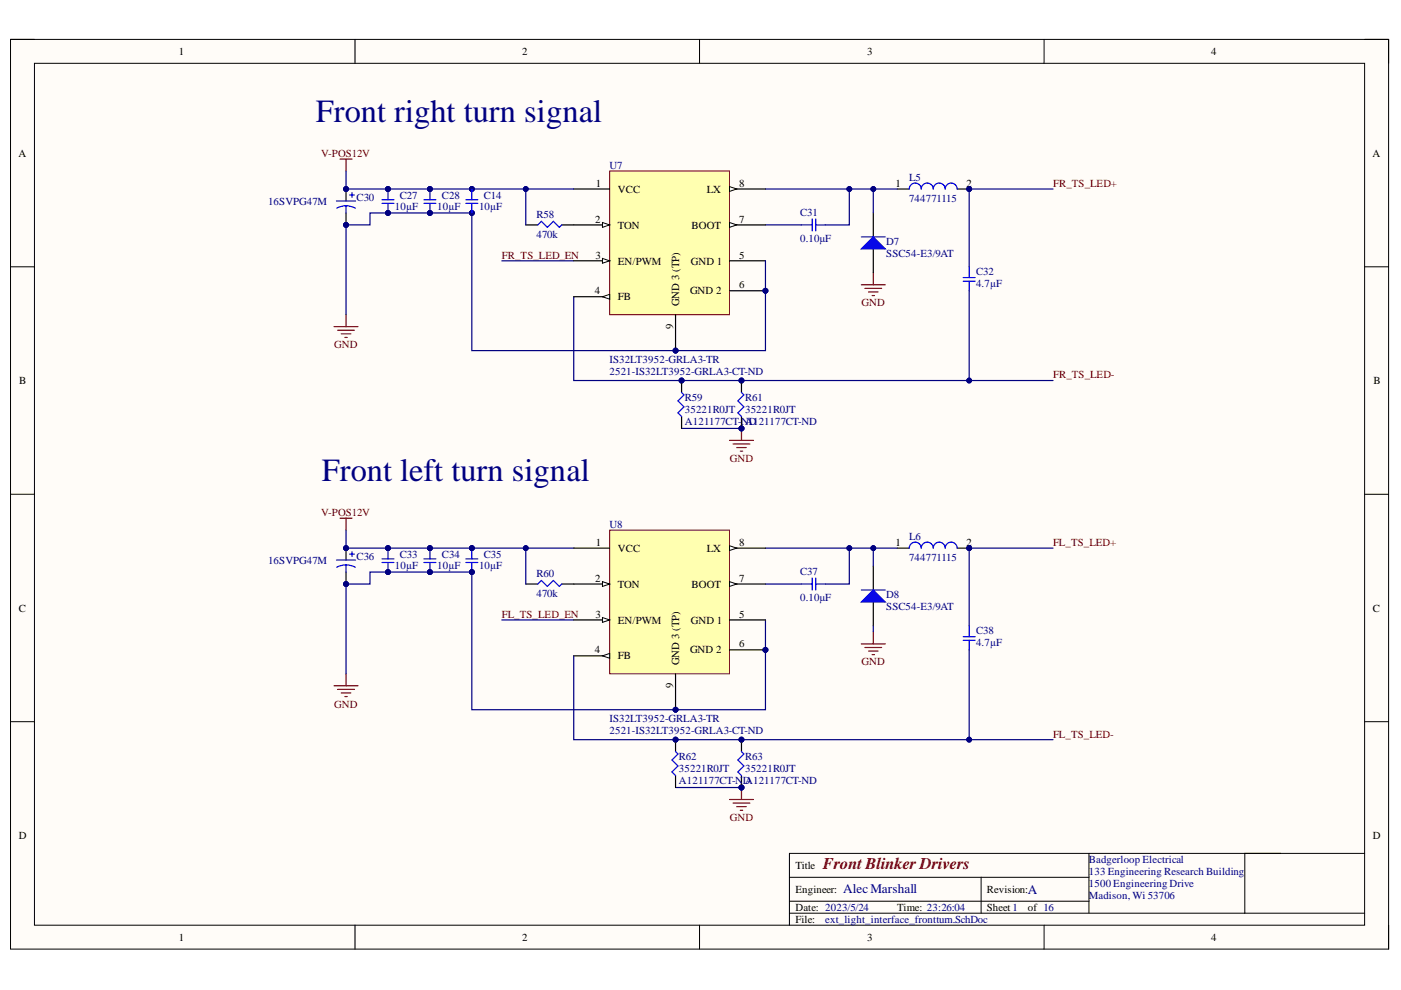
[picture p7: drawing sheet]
<svg xmlns="http://www.w3.org/2000/svg" width="297mm" height="210mm" viewBox="0 0 297 210" stroke-linecap="round" stroke-linejoin="round" font-family="sans-serif">
<defs><g id="words">
<g font-size="6.8" fill="#000080">
<text x="67" y="25.9">Front right turn signal</text>
<text x="68.2" y="102.1">Front left turn signal</text>
</g>
<text font-size="3.5" fill="#800000" x="174.5" y="184.3">Front Blinker Drivers</text>
<g font-size="2.8" fill="#000080">
<text x="178.8" y="189.2">AlecMarshall</text>
<text x="217.9" y="189.5">A</text>
</g>
<g font-size="2.3">
<text x="37.9" y="11.7">1</text>
<text x="110.7" y="11.7">2</text>
<text x="183.9" y="11.7">3</text>
<text x="256.8" y="11.7">4</text>
<text x="3.9" y="33.3">A</text>
<text x="291" y="33.3">A</text>
<text x="126.3" y="39.6">1</text>
<text x="131" y="40.9">VCC</text>
<text x="149.9" y="40.9">LX</text>
<text x="156.7" y="39.6">8</text>
<text x="189.9" y="39.6">1</text>
<text x="204.9" y="39.6">2</text>
<text x="126.2" y="47.2">2</text>
<text x="156.7" y="47.2">7</text>
<text x="131" y="48.5">TON</text>
<text x="146.6" y="48.5">BOOT</text>
<text x="126.3" y="54.8">3</text>
<text x="131" y="56.1">EN/PWM</text>
<text x="146.5" y="56.1">GND 1</text>
<text x="156.7" y="54.8">5</text>
<text x="126.1" y="62.4">4</text>
<text x="131" y="63.7">FB</text>
<text x="144" y="65" transform="rotate(-90 144 65)">GND 3 (TP)</text>
<text x="146.3" y="62.4">GND 2</text>
<text x="156.7" y="61.2">6</text>
<text x="142.8" y="69.8" transform="rotate(-90 142.8 69.8)">9</text>
<text x="4.1" y="81.4">B</text>
<text x="291.2" y="81.4">B</text>
<text x="126.3" y="115.7">1</text>
<text x="131" y="117">VCC</text>
<text x="149.9" y="117">LX</text>
<text x="156.7" y="115.7">8</text>
<text x="189.9" y="115.7">1</text>
<text x="204.9" y="115.7">2</text>
<text x="126.2" y="123.3">2</text>
<text x="131" y="124.6">TON</text>
<text x="146.6" y="124.6">BOOT</text>
<text x="156.7" y="123.3">7</text>
<text x="4" y="129.7">C</text>
<text x="126.3" y="130.9">3</text>
<text x="156.7" y="130.9">5</text>
<text x="291.1" y="129.7">C</text>
<text x="131" y="132.2">EN/PWM</text>
<text x="146.5" y="132.2">GND 1</text>
<text x="156.7" y="137.3">6</text>
<text x="126.1" y="138.5">4</text>
<text x="131" y="139.8">FB</text>
<text x="144" y="141.1" transform="rotate(-90 144 141.1)">GND 3 (TP)</text>
<text x="146.3" y="138.5">GND 2</text>
<text x="142.8" y="145.9" transform="rotate(-90 142.8 145.9)">9</text>
<text x="4" y="177.9">D</text>
<text x="291.1" y="177.9">D</text>
<text x="168.6" y="184.3">Title</text>
<text x="168.6" y="189.3">Engineer:</text>
<text x="209.2" y="189.3">Revision:</text>
<text x="168.6" y="193.1">Date: 2023/5/24</text>
<text x="168.6" y="195.7">File:</text>
<text x="190.2" y="193.1">Time: 23:26:04</text>
<text x="209.2" y="193.1">Sheet1</text>
<text x="217.9" y="193.1">of 16</text>
<text x="37.9" y="199.5">1</text>
<text x="110.7" y="199.5">2</text>
<text x="183.9" y="199.5">3</text>
<text x="256.8" y="199.5">4</text>
</g>
<g font-size="2.3" fill="#800000">
<text x="68.1" y="33.3">V-POS12V</text>
<text x="223.3" y="39.6">FR_TS_LED+</text>
<text x="106.4" y="54.8">FR_TS_LED_EN</text>
<text x="182.7" y="65">GND</text>
<text x="70.9" y="73.8">GND</text>
<text x="223.3" y="80.2">FR_TS_LED-</text>
<text x="154.8" y="98">GND</text>
<text x="68.1" y="109.4">V-POS12V</text>
<text x="223.3" y="115.7">FL_TS_LED+</text>
<text x="106.4" y="130.9">FL_TS_LED_EN</text>
<text x="182.7" y="141.1">GND</text>
<text x="70.9" y="150">GND</text>
<text x="223.3" y="156.4">FL_TS_LED-</text>
<text x="154.8" y="174.1">GND</text>
</g>
<g font-size="2.3" fill="#000080">
<text x="129.2" y="35.8">U7</text>
<text x="192.7" y="38.4">L5</text>
<text x="56.8" y="43.4">16SVPG47M</text>
<text x="75.6" y="42.7">C30</text>
<text x="83.7" y="44.4">10µF</text>
<text x="84.7" y="42.2">C27</text>
<text x="92.7" y="44.4">10µF</text>
<text x="93.7" y="42.2">C28</text>
<text x="101.6" y="44.4">10µF</text>
<text x="102.6" y="42.2">C14</text>
<text x="113.7" y="46.2">R58</text>
<text x="169.6" y="45.7">C31</text>
<text x="192.7" y="42.9">744771115</text>
<text x="113.7" y="50.5">470k</text>
<text x="169.6" y="51.3">0.10µF</text>
<text x="187.9" y="52">D7</text>
<text x="187.9" y="54.6">SSC54-E3/9AT</text>
<text x="206.9" y="58.4">C32</text>
<text x="206.9" y="60.9">4.7µF</text>
<text x="129.2" y="76.9">IS32LT3952-GRLA3-TR</text>
<text x="129.2" y="79.4">2521-IS32LT3952-GRLA3-CT-ND</text>
<text x="145.2" y="85">R59</text>
<text x="145.2" y="87.5">35221R0JT</text>
<text x="158" y="85">R61</text>
<text x="158" y="87.5">35221R0JT</text>
<text x="145.2" y="90.1">A121177CT-NAD121177CT-ND</text>
<text x="129.2" y="111.9">U8</text>
<text x="56.8" y="119.5">16SVPG47M</text>
<text x="75.6" y="118.8">C36</text>
<text x="84.7" y="118.3">C33</text>
<text x="93.7" y="118.3">C34</text>
<text x="102.6" y="118.3">C35</text>
<text x="192.7" y="114.5">L6</text>
<text x="192.7" y="119">744771115</text>
<text x="83.7" y="120.6">10µF</text>
<text x="92.7" y="120.6">10µF</text>
<text x="101.6" y="120.6">10µF</text>
<text x="113.7" y="122.3">R60</text>
<text x="169.6" y="121.8">C37</text>
<text x="113.7" y="126.6">470k</text>
<text x="169.6" y="127.4">0.10µF</text>
<text x="187.9" y="126.9">D8</text>
<text x="187.9" y="129.4">SSC54-E3/9AT</text>
<text x="206.9" y="134.5">C38</text>
<text x="206.9" y="137">4.7µF</text>
<text x="129.2" y="155.6">2521-IS32LT3952-GRLA3-CT-ND</text>
<text x="129.2" y="153.1">IS32LT3952-GRLA3-TR</text>
<text x="143.9" y="161.2">R62</text>
<text x="158" y="161.2">R63</text>
<text x="143.9" y="166.3">A121177CT-N</text>
<text x="143.9" y="163.7">35221R0JT</text>
<text x="157.5" y="166.3">D</text>
<text x="158" y="166.3">A121177CT-ND</text>
<text x="158" y="163.7">35221R0JT</text>
<text x="230.9" y="183">Badgerloop Electrical</text>
<text x="230.9" y="185.5">133 Engineering Research Building</text>
<text x="230.9" y="188.1">1500 Engineering Drive</text>
<text x="230.9" y="190.6">Madison, Wi 53706</text>
<text x="175" y="195.7">ext_light_interface_frontturn.SchDoc</text>
</g>
</g></defs>
<path d="M2.2 8.4h292.2v192.8h-292.2z" fill-rule="evenodd" fill="#fffcf8"/>
<path d="M2.2 8.4h292.2v192.8h-292.2z" fill="none" stroke="#000" stroke-width=".21"/>
<path d="M7.3 13.4h282v182.8h-282z" fill-rule="evenodd" fill="#fffcf8"/>
<g fill="none" stroke="#000" stroke-width=".21">
<path d="M2.2 8.3h5.1M7.3 13.4h282v182.8h-282zM75.3 8.3v5.1M148.3 8.3v5.1M221.4 8.4v5M289.3 8.4h5.1v5M2.2 56.6h5.1M289.3 56.6h5.1M2.2 104.8h5.1M289.3 104.8h5.1M2.2 153h5.1M289.3 153h5.1"/>
<path d="M75.3 196.2v5M148.3 196.2v5M167.4 186h63.5M167.4 193.6h121.9M167.4 191.1h63.5M208 186v7.6M221.4 196.2v5M230.9 180.9v12.7M263.9 180.9v12.7M289.3 180.9h-121.9v15.3M294.4 196.2v5"/>
</g>
<path d="M72.1 33.7h2.5M73.4 33.7v2.6M70.8 69.3h5.1M71.6 70h3.5M72.3 70.8h2.1M73.1 71.5h.5M73.4 66.7v2.6" fill="none" stroke="#800000" stroke-width=".25"/>
<circle cx="82.3" cy="40.1" r=".51" fill="#000080"/>
<circle cx="82.3" cy="40.1" r=".51" fill="none" stroke="#000080" stroke-width=".21"/>
<circle cx="82.3" cy="45.2" r=".51" fill="#000080"/>
<circle cx="82.3" cy="45.2" r=".51" fill="none" stroke="#000080" stroke-width=".21"/>
<circle cx="82.3" cy="40.1" r=".51" fill="#000080"/>
<circle cx="82.3" cy="40.1" r=".51" fill="none" stroke="#000080" stroke-width=".21"/>
<circle cx="82.3" cy="45.2" r=".51" fill="#000080"/>
<circle cx="82.3" cy="45.2" r=".51" fill="none" stroke="#000080" stroke-width=".21"/>
<path d="M81 43.1h2.5M81 42.4h2.5M82.3 40.1v2.3M82.3 43.1v2.1" fill="none" stroke="#00f" stroke-width=".25"/>
<circle cx="73.4" cy="40.1" r=".51" fill="#000080"/>
<circle cx="73.4" cy="40.1" r=".51" fill="none" stroke="#000080" stroke-width=".21"/>
<circle cx="73.4" cy="47.7" r=".51" fill="#000080"/>
<circle cx="73.4" cy="47.7" r=".51" fill="none" stroke="#000080" stroke-width=".21"/>
<path d="M73.4 40.1v2.5" fill="none" stroke="#000" stroke-width=".25"/>
<circle cx="73.4" cy="40.1" r=".51" fill="#000080"/>
<circle cx="73.4" cy="40.1" r=".51" fill="none" stroke="#000080" stroke-width=".21"/>
<path d="M73.4 45.2v2.5" fill="none" stroke="#000" stroke-width=".25"/>
<circle cx="73.4" cy="47.7" r=".51" fill="#000080"/>
<circle cx="73.4" cy="47.7" r=".51" fill="none" stroke="#000080" stroke-width=".21"/>
<path d="M71.3 42.6h4.1M73.4 43.6l.8 .1 1.1 .4M73.4 43.6l-.9 .1-1.1 .4M73.4 43.6v1.6M74.1 41.3h1M74.6 40.8v1.1" fill="none" stroke="#00f" stroke-width=".25"/>
<circle cx="91.1" cy="40.1" r=".51" fill="#000080"/>
<circle cx="91.1" cy="40.1" r=".51" fill="none" stroke="#000080" stroke-width=".21"/>
<circle cx="91.1" cy="45.2" r=".51" fill="#000080"/>
<circle cx="91.1" cy="45.2" r=".51" fill="none" stroke="#000080" stroke-width=".21"/>
<circle cx="91.1" cy="40.1" r=".51" fill="#000080"/>
<circle cx="91.1" cy="40.1" r=".51" fill="none" stroke="#000080" stroke-width=".21"/>
<circle cx="91.1" cy="45.2" r=".51" fill="#000080"/>
<circle cx="91.1" cy="45.2" r=".51" fill="none" stroke="#000080" stroke-width=".21"/>
<path d="M89.9 43.1h2.5M89.9 42.4h2.5M91.2 40.1v2.3M91.2 43.1v2.1M114 47.7l.8-.8 1.2 1.3 1.3-1.3 1.3 1.3 .5-.5" fill="none" stroke="#00f" stroke-width=".25"/>
<path d="M111.5 47.7h2.5M119.1 47.7h2.5" fill="none" stroke="#000" stroke-width=".25"/>
<path d="M154.7 93.4h5M155.4 94.1h3.6M156.2 94.9h2M157 95.7h.5M157.2 90.8v2.6" fill="none" stroke="#800000" stroke-width=".25"/>
<circle cx="157.2" cy="90.8" r=".51" fill="#000080"/>
<circle cx="157.2" cy="90.8" r=".51" fill="none" stroke="#000080" stroke-width=".21"/>
<path d="M169.9 47.7h2.3M172.2 46.4v2.6M173 46.4v2.6M173 47.7h2" fill="none" stroke="#00f" stroke-width=".25"/>
<circle cx="205.5" cy="40.1" r=".51" fill="#000080"/>
<circle cx="205.5" cy="40.1" r=".51" fill="none" stroke="#000080" stroke-width=".21"/>
<path d="M190.2 40.1h2.6M202.9 40.1h2.6" fill="none" stroke="#000" stroke-width=".25"/>
<circle cx="205.5" cy="40.1" r=".51" fill="#000080"/>
<circle cx="205.5" cy="40.1" r=".51" fill="none" stroke="#000080" stroke-width=".21"/>
<path d="M192.8 40.1a1.27 1.27 0 0 1 1.2-1.3 1.27 1.27 0 0 1 1.3 1.3 1.27 1.27 0 0 1 1.3-1.3 1.27 1.27 0 0 1 1.3 1.3 1.27 1.27 0 0 1 1.2-1.3 1.27 1.27 0 0 1 1.3 1.3 1.27 1.27 0 0 1 1.3-1.3 1.27 1.27 0 0 1 1.2 1.3M204.2 59.6h2.6M204.2 58.9h2.6M205.5 56.6v2.3M205.5 59.6v2.1" fill="none" stroke="#00f" stroke-width=".25"/>
<path d="M185.2 57.8v2.6M182.6 60.4h5.1M183.4 61.1h3.5M184.1 61.9h2.1M184.9 62.7h.5M72.1 109.9h2.5M73.4 109.9v2.5M70.8 145.4h5.1M71.6 146.2h3.5M72.3 146.9h2.1M73.1 147.7h.5M73.4 142.9v2.5" fill="none" stroke="#800000" stroke-width=".25"/>
<circle cx="82.3" cy="116.2" r=".51" fill="#000080"/>
<circle cx="82.3" cy="116.2" r=".51" fill="none" stroke="#000080" stroke-width=".21"/>
<circle cx="82.3" cy="121.3" r=".51" fill="#000080"/>
<circle cx="82.3" cy="121.3" r=".51" fill="none" stroke="#000080" stroke-width=".21"/>
<circle cx="82.3" cy="116.2" r=".51" fill="#000080"/>
<circle cx="82.3" cy="116.2" r=".51" fill="none" stroke="#000080" stroke-width=".21"/>
<circle cx="82.3" cy="121.3" r=".51" fill="#000080"/>
<circle cx="82.3" cy="121.3" r=".51" fill="none" stroke="#000080" stroke-width=".21"/>
<path d="M81 119.3h2.5M81 118.5h2.5M82.3 116.2v2.3M82.3 119.3v2" fill="none" stroke="#00f" stroke-width=".25"/>
<circle cx="73.4" cy="116.2" r=".51" fill="#000080"/>
<circle cx="73.4" cy="116.2" r=".51" fill="none" stroke="#000080" stroke-width=".21"/>
<circle cx="73.4" cy="123.8" r=".51" fill="#000080"/>
<circle cx="73.4" cy="123.8" r=".51" fill="none" stroke="#000080" stroke-width=".21"/>
<path d="M73.4 116.2v2.5" fill="none" stroke="#000" stroke-width=".25"/>
<circle cx="73.4" cy="116.2" r=".51" fill="#000080"/>
<circle cx="73.4" cy="116.2" r=".51" fill="none" stroke="#000080" stroke-width=".21"/>
<path d="M73.4 121.3v2.5" fill="none" stroke="#000" stroke-width=".25"/>
<circle cx="73.4" cy="123.8" r=".51" fill="#000080"/>
<circle cx="73.4" cy="123.8" r=".51" fill="none" stroke="#000080" stroke-width=".21"/>
<path d="M71.3 118.7h4.1M73.4 119.8l1.2 .2 .7 .3M73.4 119.8l-.9 .1-1.1 .4M73.4 119.8v1.5M74.1 117.5h1M74.6 117v1" fill="none" stroke="#00f" stroke-width=".25"/>
<circle cx="91.1" cy="116.2" r=".51" fill="#000080"/>
<circle cx="91.1" cy="116.2" r=".51" fill="none" stroke="#000080" stroke-width=".21"/>
<circle cx="91.1" cy="121.3" r=".51" fill="#000080"/>
<circle cx="91.1" cy="121.3" r=".51" fill="none" stroke="#000080" stroke-width=".21"/>
<circle cx="91.1" cy="116.2" r=".51" fill="#000080"/>
<circle cx="91.1" cy="116.2" r=".51" fill="none" stroke="#000080" stroke-width=".21"/>
<circle cx="91.1" cy="121.3" r=".51" fill="#000080"/>
<circle cx="91.1" cy="121.3" r=".51" fill="none" stroke="#000080" stroke-width=".21"/>
<path d="M89.9 119.3h2.5M89.9 118.5h2.5M91.2 116.2v2.3M91.2 119.3v2" fill="none" stroke="#00f" stroke-width=".25"/>
<circle cx="100" cy="116.2" r=".51" fill="#000080"/>
<circle cx="100" cy="116.2" r=".51" fill="none" stroke="#000080" stroke-width=".21"/>
<circle cx="100" cy="121.3" r=".51" fill="#000080"/>
<circle cx="100" cy="121.3" r=".51" fill="none" stroke="#000080" stroke-width=".21"/>
<circle cx="100" cy="116.2" r=".51" fill="#000080"/>
<circle cx="100" cy="116.2" r=".51" fill="none" stroke="#000080" stroke-width=".21"/>
<circle cx="100" cy="121.3" r=".51" fill="#000080"/>
<circle cx="100" cy="121.3" r=".51" fill="none" stroke="#000080" stroke-width=".21"/>
<path d="M98.8 119.3h2.5M98.8 118.5h2.5M100 116.2v2.3M100 119.3v2M114 123.8l.8-.7 1.2 1.2 1.3-1.2 1.3 1.2 .5-.5M169.9 123.8h2.3M172.2 122.6v2.5M173 122.6v2.5M173 123.8h2" fill="none" stroke="#00f" stroke-width=".25"/>
<path d="M111.5 123.8h2.5M119.1 123.8h2.5" fill="none" stroke="#000" stroke-width=".25"/>
<circle cx="205.5" cy="116.2" r=".51" fill="#000080"/>
<circle cx="205.5" cy="116.2" r=".51" fill="none" stroke="#000080" stroke-width=".21"/>
<path d="M190.2 116.2h2.6M202.9 116.2h2.6" fill="none" stroke="#000" stroke-width=".25"/>
<circle cx="205.5" cy="116.2" r=".51" fill="#000080"/>
<circle cx="205.5" cy="116.2" r=".51" fill="none" stroke="#000080" stroke-width=".21"/>
<path d="M192.8 116.2a1.27 1.27 0 0 1 1.2-1.3 1.27 1.27 0 0 1 1.3 1.3 1.27 1.27 0 0 1 1.3-1.3 1.27 1.27 0 0 1 1.3 1.3 1.27 1.27 0 0 1 1.2-1.3 1.27 1.27 0 0 1 1.3 1.3 1.27 1.27 0 0 1 1.3-1.3 1.27 1.27 0 0 1 1.2 1.3M204.2 135.8h2.6M204.2 135h2.6M205.5 132.7v2.3M205.5 135.8v2" fill="none" stroke="#00f" stroke-width=".25"/>
<path d="M182.6 136.5h5.1M183.4 137.3h3.5M184.1 138h2.1M184.9 138.8h.5M185.2 134v2.5M154.7 169.5h5M155.4 170.3h3.6M156.2 171h2M157 171.8h.5M157.2 167v2.5" fill="none" stroke="#800000" stroke-width=".25"/>
<circle cx="157.2" cy="167" r=".51" fill="#000080"/>
<circle cx="157.2" cy="167" r=".51" fill="none" stroke="#000080" stroke-width=".21"/>
<path d="M111.5 40.1v7.6" fill="none" stroke="#000080" stroke-width=".25"/>
<circle cx="111.5" cy="40.1" r=".51" fill="#000080"/>
<circle cx="111.5" cy="40.1" r=".51" fill="none" stroke="#000080" stroke-width=".21"/>
<path d="M106.4 55.3h15.2M162.3 40.1h17.8v7.6h-5.1M162.3 47.7h7.6" fill="none" stroke="#000080" stroke-width=".25"/>
<circle cx="180.1" cy="40.1" r=".51" fill="#000080"/>
<circle cx="180.1" cy="40.1" r=".51" fill="none" stroke="#000080" stroke-width=".21"/>
<path d="M205.5 61.7v19" fill="none" stroke="#000080" stroke-width=".25"/>
<circle cx="205.5" cy="80.7" r=".51" fill="#000080"/>
<circle cx="205.5" cy="80.7" r=".51" fill="none" stroke="#000080" stroke-width=".21"/>
<path d="M223.3 40.1h-17.8v16.5" fill="none" stroke="#000080" stroke-width=".25"/>
<circle cx="205.5" cy="40.1" r=".51" fill="#000080"/>
<circle cx="205.5" cy="40.1" r=".51" fill="none" stroke="#000080" stroke-width=".21"/>
<path d="M162.3 131.4v19.1h-62.3v-29.2h-21.6v2.5h-5v19.1" fill="none" stroke="#000080" stroke-width=".25"/>
<circle cx="73.4" cy="123.8" r=".51" fill="#000080"/>
<circle cx="73.4" cy="123.8" r=".51" fill="none" stroke="#000080" stroke-width=".21"/>
<circle cx="82.3" cy="121.3" r=".51" fill="#000080"/>
<circle cx="82.3" cy="121.3" r=".51" fill="none" stroke="#000080" stroke-width=".21"/>
<circle cx="91.1" cy="121.3" r=".51" fill="#000080"/>
<circle cx="91.1" cy="121.3" r=".51" fill="none" stroke="#000080" stroke-width=".21"/>
<circle cx="100" cy="121.3" r=".51" fill="#000080"/>
<circle cx="100" cy="121.3" r=".51" fill="none" stroke="#000080" stroke-width=".21"/>
<circle cx="143.2" cy="150.5" r=".51" fill="#000080"/>
<circle cx="143.2" cy="150.5" r=".51" fill="none" stroke="#000080" stroke-width=".21"/>
<circle cx="162.3" cy="137.8" r=".51" fill="#000080"/>
<circle cx="162.3" cy="137.8" r=".51" fill="none" stroke="#000080" stroke-width=".21"/>
<path d="M111.5 116.2v7.6" fill="none" stroke="#000080" stroke-width=".25"/>
<circle cx="111.5" cy="116.2" r=".51" fill="#000080"/>
<circle cx="111.5" cy="116.2" r=".51" fill="none" stroke="#000080" stroke-width=".21"/>
<path d="M162.3 116.2h17.8v7.6h-5.1M106.4 131.4h15.2M162.3 123.8h7.6" fill="none" stroke="#000080" stroke-width=".25"/>
<circle cx="180.1" cy="116.2" r=".51" fill="#000080"/>
<circle cx="180.1" cy="116.2" r=".51" fill="none" stroke="#000080" stroke-width=".21"/>
<path d="M205.5 137.8v19" fill="none" stroke="#000080" stroke-width=".25"/>
<circle cx="205.5" cy="156.8" r=".51" fill="#000080"/>
<circle cx="205.5" cy="156.8" r=".51" fill="none" stroke="#000080" stroke-width=".21"/>
<path d="M223.3 116.2h-17.8v16.5" fill="none" stroke="#000080" stroke-width=".25"/>
<circle cx="205.5" cy="116.2" r=".51" fill="#000080"/>
<circle cx="205.5" cy="116.2" r=".51" fill="none" stroke="#000080" stroke-width=".21"/>
<path d="M180.1 40.1h10.1" fill="none" stroke="#000080" stroke-width=".25"/>
<circle cx="180.1" cy="40.1" r=".51" fill="#000080"/>
<circle cx="180.1" cy="40.1" r=".51" fill="none" stroke="#000080" stroke-width=".21"/>
<circle cx="185.2" cy="40.1" r=".51" fill="#000080"/>
<circle cx="185.2" cy="40.1" r=".51" fill="none" stroke="#000080" stroke-width=".21"/>
<path d="M73.4 112.4v3.8h48.2" fill="none" stroke="#000080" stroke-width=".25"/>
<circle cx="73.4" cy="116.2" r=".51" fill="#000080"/>
<circle cx="73.4" cy="116.2" r=".51" fill="none" stroke="#000080" stroke-width=".21"/>
<circle cx="82.3" cy="116.2" r=".51" fill="#000080"/>
<circle cx="82.3" cy="116.2" r=".51" fill="none" stroke="#000080" stroke-width=".21"/>
<circle cx="91.1" cy="116.2" r=".51" fill="#000080"/>
<circle cx="91.1" cy="116.2" r=".51" fill="none" stroke="#000080" stroke-width=".21"/>
<circle cx="100" cy="116.2" r=".51" fill="#000080"/>
<circle cx="100" cy="116.2" r=".51" fill="none" stroke="#000080" stroke-width=".21"/>
<circle cx="111.5" cy="116.2" r=".51" fill="#000080"/>
<circle cx="111.5" cy="116.2" r=".51" fill="none" stroke="#000080" stroke-width=".21"/>
<path d="M121.6 139.1v17.7h101.7" fill="none" stroke="#000080" stroke-width=".25"/>
<circle cx="143.2" cy="156.8" r=".51" fill="#000080"/>
<circle cx="143.2" cy="156.8" r=".51" fill="none" stroke="#000080" stroke-width=".21"/>
<circle cx="157.2" cy="156.8" r=".51" fill="#000080"/>
<circle cx="157.2" cy="156.8" r=".51" fill="none" stroke="#000080" stroke-width=".21"/>
<circle cx="205.5" cy="156.8" r=".51" fill="#000080"/>
<circle cx="205.5" cy="156.8" r=".51" fill="none" stroke="#000080" stroke-width=".21"/>
<path d="M180.1 116.2h10.1" fill="none" stroke="#000080" stroke-width=".25"/>
<circle cx="180.1" cy="116.2" r=".51" fill="#000080"/>
<circle cx="180.1" cy="116.2" r=".51" fill="none" stroke="#000080" stroke-width=".21"/>
<circle cx="185.2" cy="116.2" r=".51" fill="#000080"/>
<circle cx="185.2" cy="116.2" r=".51" fill="none" stroke="#000080" stroke-width=".21"/>
<path d="M121.6 62.9v17.8h101.7" fill="none" stroke="#000080" stroke-width=".25"/>
<circle cx="144.5" cy="80.7" r=".51" fill="#000080"/>
<circle cx="144.5" cy="80.7" r=".51" fill="none" stroke="#000080" stroke-width=".21"/>
<circle cx="157.2" cy="80.7" r=".51" fill="#000080"/>
<circle cx="157.2" cy="80.7" r=".51" fill="none" stroke="#000080" stroke-width=".21"/>
<circle cx="205.5" cy="80.7" r=".51" fill="#000080"/>
<circle cx="205.5" cy="80.7" r=".51" fill="none" stroke="#000080" stroke-width=".21"/>
<path d="M185.2 45.2v5M185.2 52.8v5" fill="none" stroke="#000" stroke-width=".25"/>
<path d="M185.2 50.2l2.5 2.6h-5.1z" fill="#00f"/>
<path d="M182.6 50.2h5.1M185.2 50.2l2.5 2.6h-5.1z" fill="none" stroke="#00f" stroke-width=".25"/>
<path d="M185.2 120v5.1M185.2 127.6v5.1" fill="none" stroke="#000" stroke-width=".25"/>
<path d="M185.2 125.1l2.5 2.5h-5.1z" fill="#00f"/>
<path d="M182.6 125.1h5.1M185.2 125.1l2.5 2.5h-5.1z" fill="none" stroke="#00f" stroke-width=".25"/>
<path d="M185.2 116.2v3.8M185.2 132.7v1.3" fill="none" stroke="#000080" stroke-width=".25"/>
<circle cx="185.2" cy="116.2" r=".51" fill="#000080"/>
<circle cx="185.2" cy="116.2" r=".51" fill="none" stroke="#000080" stroke-width=".21"/>
<path d="M185.2 40.1v5.1" fill="none" stroke="#000080" stroke-width=".25"/>
<circle cx="185.2" cy="40.1" r=".51" fill="#000080"/>
<circle cx="185.2" cy="40.1" r=".51" fill="none" stroke="#000080" stroke-width=".21"/>
<path d="M144.5 90.8h12.7" fill="none" stroke="#000080" stroke-width=".25"/>
<circle cx="157.2" cy="90.8" r=".51" fill="#000080"/>
<circle cx="157.2" cy="90.8" r=".51" fill="none" stroke="#000080" stroke-width=".21"/>
<path d="M143.2 167h14" fill="none" stroke="#000080" stroke-width=".25"/>
<circle cx="157.2" cy="167" r=".51" fill="#000080"/>
<circle cx="157.2" cy="167" r=".51" fill="none" stroke="#000080" stroke-width=".21"/>
<circle cx="162.3" cy="61.6" r=".51" fill="#000080"/>
<circle cx="162.3" cy="61.6" r=".51" fill="none" stroke="#000080" stroke-width=".21"/>
<circle cx="143.2" cy="74.3" r=".51" fill="#000080"/>
<circle cx="143.2" cy="74.3" r=".51" fill="none" stroke="#000080" stroke-width=".21"/>
<path d="M129.3 36.3h25.4v30.4h-25.4z" fill-rule="evenodd" fill="#ffffb0"/>
<path d="M129.3 36.3h25.4v30.4h-25.4z" fill="none" stroke="#800000" stroke-width=".21"/>
<path d="M121.6 62.9h7.7" fill="none" stroke="#000" stroke-width=".25"/>
<path d="M127.7 62.9l1.6-.5v1z" fill="#f8fcff"/>
<path d="M127.7 62.9l1.6-.5v1z" fill="none" stroke="#000" stroke-width=".21"/>
<path d="M121.6 55.3h7.7" fill="none" stroke="#000" stroke-width=".25"/>
<path d="M127.7 54.8l1.6 .5-1.6 .5z" fill="#f8fcff"/>
<path d="M127.7 54.8l1.6 .5-1.6 .5z" fill="none" stroke="#000" stroke-width=".21"/>
<path d="M121.6 47.7h7.7" fill="none" stroke="#000" stroke-width=".25"/>
<path d="M127.7 47.2l1.6 .5-1.6 .5z" fill="#f8fcff"/>
<path d="M127.7 47.2l1.6 .5-1.6 .5z" fill="none" stroke="#000" stroke-width=".21"/>
<path d="M121.6 40.1h7.7M154.7 40.1h7.6M154.7 55.3h7.6" fill="none" stroke="#000" stroke-width=".25"/>
<path d="M154.7 39.6l1.5 .5-1.5 .5z" fill="#f8fcff"/>
<path d="M154.7 39.6l1.5 .5-1.5 .5z" fill="none" stroke="#000" stroke-width=".21"/>
<path d="M154.7 47.7h7.6" fill="none" stroke="#000" stroke-width=".25"/>
<path d="M154.7 47.2l1.5 .5-1.5 .5z" fill="#f8fcff"/>
<path d="M154.7 47.2l1.5 .5-1.5 .5z" fill="none" stroke="#000" stroke-width=".21"/>
<path d="M154.7 61.6h7.6" fill="none" stroke="#000" stroke-width=".25"/>
<circle cx="162.3" cy="61.6" r=".51" fill="#000080"/>
<circle cx="162.3" cy="61.6" r=".51" fill="none" stroke="#000080" stroke-width=".21"/>
<path d="M143.2 66.7v7.6" fill="none" stroke="#000" stroke-width=".25"/>
<circle cx="143.2" cy="74.3" r=".51" fill="#000080"/>
<circle cx="143.2" cy="74.3" r=".51" fill="none" stroke="#000080" stroke-width=".21"/>
<circle cx="162.3" cy="137.8" r=".51" fill="#000080"/>
<circle cx="162.3" cy="137.8" r=".51" fill="none" stroke="#000080" stroke-width=".21"/>
<circle cx="143.2" cy="150.5" r=".51" fill="#000080"/>
<circle cx="143.2" cy="150.5" r=".51" fill="none" stroke="#000080" stroke-width=".21"/>
<path d="M129.3 112.4h25.4v30.5h-25.4z" fill-rule="evenodd" fill="#ffffb0"/>
<path d="M129.3 112.4h25.4v30.5h-25.4z" fill="none" stroke="#800000" stroke-width=".21"/>
<path d="M121.6 139.1h7.7" fill="none" stroke="#000" stroke-width=".25"/>
<path d="M127.7 139.1l1.6-.6v1.1z" fill="#f8fcff"/>
<path d="M127.7 139.1l1.6-.6v1.1z" fill="none" stroke="#000" stroke-width=".21"/>
<path d="M121.6 131.4h7.7" fill="none" stroke="#000" stroke-width=".25"/>
<path d="M127.7 130.9l1.6 .5-1.6 .5z" fill="#f8fcff"/>
<path d="M127.7 130.9l1.6 .5-1.6 .5z" fill="none" stroke="#000" stroke-width=".21"/>
<path d="M121.6 123.8h7.7" fill="none" stroke="#000" stroke-width=".25"/>
<path d="M127.7 123.3l1.6 .5-1.6 .5z" fill="#f8fcff"/>
<path d="M127.7 123.3l1.6 .5-1.6 .5z" fill="none" stroke="#000" stroke-width=".21"/>
<path d="M121.6 116.2h7.7M154.7 116.2h7.6M154.7 131.4h7.6" fill="none" stroke="#000" stroke-width=".25"/>
<path d="M154.7 115.7l1.5 .5-1.5 .5z" fill="#f8fcff"/>
<path d="M154.7 115.7l1.5 .5-1.5 .5z" fill="none" stroke="#000" stroke-width=".21"/>
<path d="M154.7 123.8h7.6" fill="none" stroke="#000" stroke-width=".25"/>
<path d="M154.7 123.3l1.5 .5-1.5 .5z" fill="#f8fcff"/>
<path d="M154.7 123.3l1.5 .5-1.5 .5z" fill="none" stroke="#000" stroke-width=".21"/>
<path d="M154.7 137.8h7.6" fill="none" stroke="#000" stroke-width=".25"/>
<circle cx="162.3" cy="137.8" r=".51" fill="#000080"/>
<circle cx="162.3" cy="137.8" r=".51" fill="none" stroke="#000080" stroke-width=".21"/>
<path d="M143.2 142.9v7.6" fill="none" stroke="#000" stroke-width=".25"/>
<circle cx="143.2" cy="150.5" r=".51" fill="#000080"/>
<circle cx="143.2" cy="150.5" r=".51" fill="none" stroke="#000080" stroke-width=".21"/>
<circle cx="157.2" cy="80.7" r=".51" fill="#000080"/>
<circle cx="157.2" cy="80.7" r=".51" fill="none" stroke="#000080" stroke-width=".21"/>
<circle cx="157.2" cy="90.8" r=".51" fill="#000080"/>
<circle cx="157.2" cy="90.8" r=".51" fill="none" stroke="#000080" stroke-width=".21"/>
<path d="M157.2 80.7v2.5" fill="none" stroke="#000" stroke-width=".25"/>
<circle cx="157.2" cy="80.7" r=".51" fill="#000080"/>
<circle cx="157.2" cy="80.7" r=".51" fill="none" stroke="#000080" stroke-width=".21"/>
<path d="M157.2 88.3v2.5" fill="none" stroke="#000" stroke-width=".25"/>
<circle cx="157.2" cy="90.8" r=".51" fill="#000080"/>
<circle cx="157.2" cy="90.8" r=".51" fill="none" stroke="#000080" stroke-width=".21"/>
<path d="M157.2 83.2l.5 .5-1.3 1.3 1.3 1.3-1.3 1.2 .8 .8" fill="none" stroke="#00f" stroke-width=".25"/>
<circle cx="144.5" cy="80.7" r=".51" fill="#000080"/>
<circle cx="144.5" cy="80.7" r=".51" fill="none" stroke="#000080" stroke-width=".21"/>
<path d="M144.5 80.7v2.5" fill="none" stroke="#000" stroke-width=".25"/>
<circle cx="144.5" cy="80.7" r=".51" fill="#000080"/>
<circle cx="144.5" cy="80.7" r=".51" fill="none" stroke="#000080" stroke-width=".21"/>
<path d="M144.5 88.3v2.5" fill="none" stroke="#000" stroke-width=".25"/>
<path d="M144.5 83.2l.5 .5-1.3 1.3 1.3 1.3-1.3 1.2 .8 .8" fill="none" stroke="#00f" stroke-width=".25"/>
<circle cx="157.2" cy="156.8" r=".51" fill="#000080"/>
<circle cx="157.2" cy="156.8" r=".51" fill="none" stroke="#000080" stroke-width=".21"/>
<circle cx="157.2" cy="167" r=".51" fill="#000080"/>
<circle cx="157.2" cy="167" r=".51" fill="none" stroke="#000080" stroke-width=".21"/>
<path d="M157.2 156.8v2.6" fill="none" stroke="#000" stroke-width=".25"/>
<circle cx="157.2" cy="156.8" r=".51" fill="#000080"/>
<circle cx="157.2" cy="156.8" r=".51" fill="none" stroke="#000080" stroke-width=".21"/>
<path d="M157.2 164.4v2.6" fill="none" stroke="#000" stroke-width=".25"/>
<circle cx="157.2" cy="167" r=".51" fill="#000080"/>
<circle cx="157.2" cy="167" r=".51" fill="none" stroke="#000080" stroke-width=".21"/>
<path d="M157.2 159.4l.5 .5-1.3 1.2 1.3 1.3-1.3 1.3 .8 .7" fill="none" stroke="#00f" stroke-width=".25"/>
<circle cx="143.2" cy="156.8" r=".51" fill="#000080"/>
<circle cx="143.2" cy="156.8" r=".51" fill="none" stroke="#000080" stroke-width=".21"/>
<path d="M143.2 156.8v2.6" fill="none" stroke="#000" stroke-width=".25"/>
<circle cx="143.2" cy="156.8" r=".51" fill="#000080"/>
<circle cx="143.2" cy="156.8" r=".51" fill="none" stroke="#000080" stroke-width=".21"/>
<path d="M143.2 164.4v2.6" fill="none" stroke="#000" stroke-width=".25"/>
<path d="M143.2 159.4l.5 .5-1.2 1.2 1.2 1.3-1.2 1.3 .7 .7" fill="none" stroke="#00f" stroke-width=".25"/>
<path d="M73.4 36.3v3.8h48.2" fill="none" stroke="#000080" stroke-width=".25"/>
<circle cx="73.4" cy="40.1" r=".51" fill="#000080"/>
<circle cx="73.4" cy="40.1" r=".51" fill="none" stroke="#000080" stroke-width=".21"/>
<circle cx="82.3" cy="40.1" r=".51" fill="#000080"/>
<circle cx="82.3" cy="40.1" r=".51" fill="none" stroke="#000080" stroke-width=".21"/>
<circle cx="91.1" cy="40.1" r=".51" fill="#000080"/>
<circle cx="91.1" cy="40.1" r=".51" fill="none" stroke="#000080" stroke-width=".21"/>
<circle cx="100" cy="40.1" r=".51" fill="#000080"/>
<circle cx="100" cy="40.1" r=".51" fill="none" stroke="#000080" stroke-width=".21"/>
<circle cx="111.5" cy="40.1" r=".51" fill="#000080"/>
<circle cx="111.5" cy="40.1" r=".51" fill="none" stroke="#000080" stroke-width=".21"/>
<path d="M162.3 55.3v19h-62.3v-29.1h-21.6v2.5h-5v19" fill="none" stroke="#000080" stroke-width=".25"/>
<circle cx="73.4" cy="47.7" r=".51" fill="#000080"/>
<circle cx="73.4" cy="47.7" r=".51" fill="none" stroke="#000080" stroke-width=".21"/>
<circle cx="82.3" cy="45.2" r=".51" fill="#000080"/>
<circle cx="82.3" cy="45.2" r=".51" fill="none" stroke="#000080" stroke-width=".21"/>
<circle cx="91.1" cy="45.2" r=".51" fill="#000080"/>
<circle cx="91.1" cy="45.2" r=".51" fill="none" stroke="#000080" stroke-width=".21"/>
<circle cx="100" cy="45.2" r=".51" fill="#000080"/>
<circle cx="100" cy="45.2" r=".51" fill="none" stroke="#000080" stroke-width=".21"/>
<circle cx="143.2" cy="74.3" r=".51" fill="#000080"/>
<circle cx="143.2" cy="74.3" r=".51" fill="none" stroke="#000080" stroke-width=".21"/>
<circle cx="162.3" cy="61.6" r=".51" fill="#000080"/>
<circle cx="162.3" cy="61.6" r=".51" fill="none" stroke="#000080" stroke-width=".21"/>
<circle cx="100" cy="40.1" r=".51" fill="#000080"/>
<circle cx="100" cy="40.1" r=".51" fill="none" stroke="#000080" stroke-width=".21"/>
<circle cx="100" cy="45.2" r=".51" fill="#000080"/>
<circle cx="100" cy="45.2" r=".51" fill="none" stroke="#000080" stroke-width=".21"/>
<circle cx="100" cy="40.1" r=".51" fill="#000080"/>
<circle cx="100" cy="40.1" r=".51" fill="none" stroke="#000080" stroke-width=".21"/>
<circle cx="100" cy="45.2" r=".51" fill="#000080"/>
<circle cx="100" cy="45.2" r=".51" fill="none" stroke="#000080" stroke-width=".21"/>
<path d="M98.8 43.1h2.5M98.8 42.4h2.5M100 40.1v2.3M100 43.1v2.1" fill="none" stroke="#00f" stroke-width=".25"/>
<use href="#words"/>
</svg>
